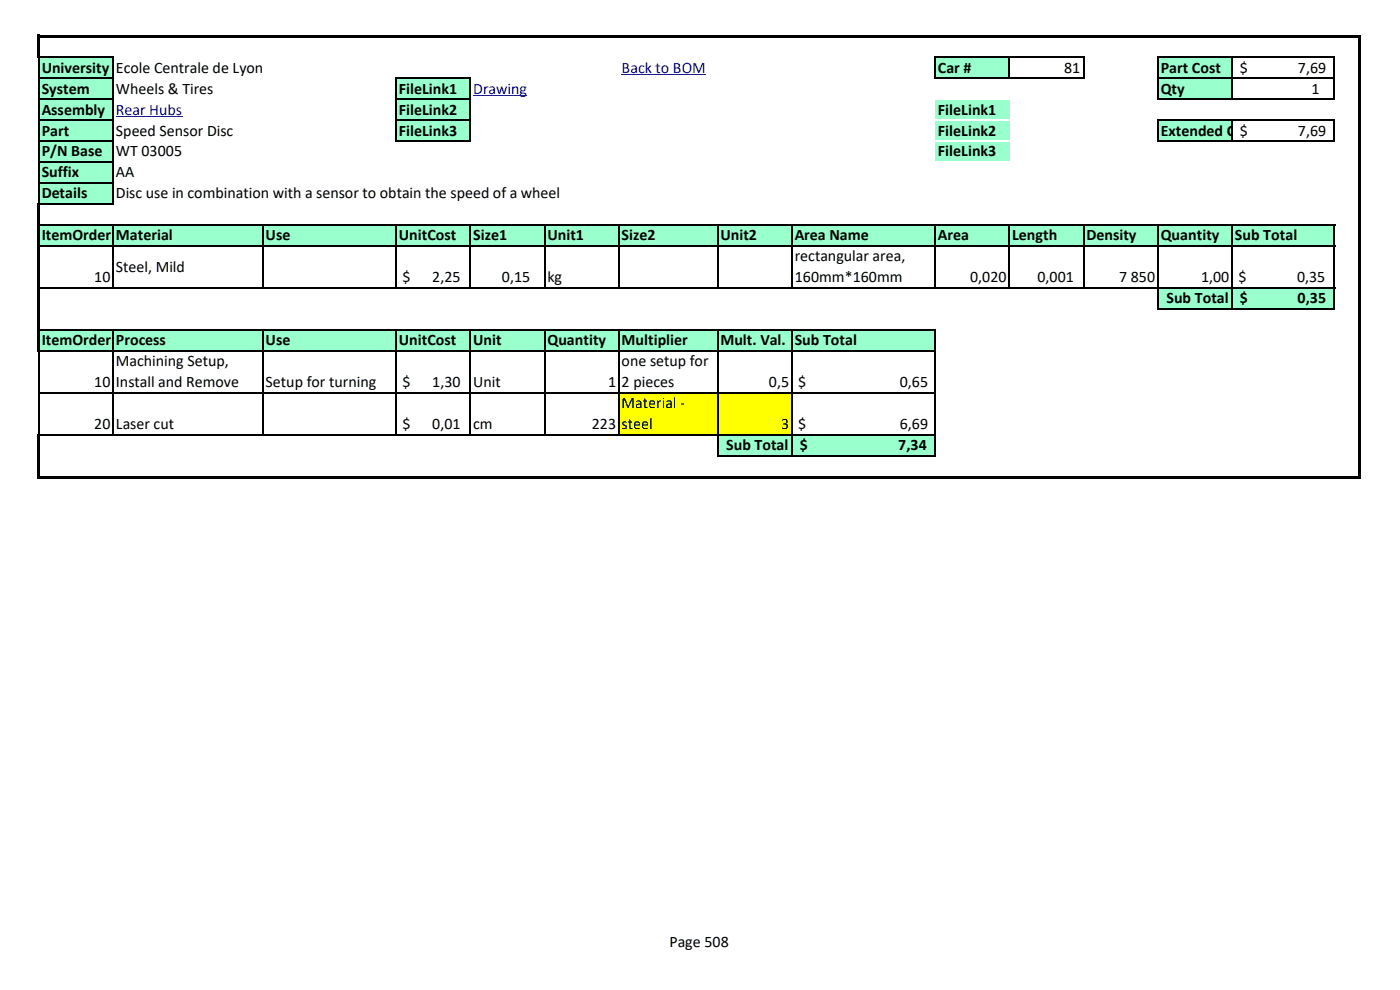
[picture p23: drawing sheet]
<svg xmlns="http://www.w3.org/2000/svg" width="297mm" height="210mm" viewBox="0 0 297 210" stroke-linecap="round" stroke-linejoin="round" font-family="sans-serif">
<defs><g id="words">
<g font-size="3.4">
<text x="8.8" y="15.4">University</text>
<text x="24.6" y="15.4">Ecole Centrale de Lyon</text>
<text x="199" y="15.4">Car #</text>
<text x="225.8" y="15.4">81</text>
<text x="246.2" y="15.4">Part Cost</text>
<text x="263" y="15.4">$</text>
<text x="275.4" y="15.4">7,69</text>
<text x="8.8" y="19.9">System</text>
<text x="24.6" y="19.9">Wheels &amp; Tires</text>
<text x="84.6" y="19.9">FileLink1</text>
<text x="246.2" y="19.9">Qty</text>
<text x="278.2" y="19.9">1</text>
<text x="8.8" y="24.3">Assembly</text>
<text x="8.8" y="28.8">Part</text>
<text x="24.6" y="28.8">Speed Sensor Disc</text>
<text x="84.6" y="24.3">FileLink2</text>
<text x="84.6" y="28.8">FileLink3</text>
<text x="199" y="24.3">FileLink1</text>
<text x="199" y="28.8">FileLink2</text>
<text x="246.2" y="28.8">Extended Cost</text>
<text x="263" y="28.8">$</text>
<text x="275.4" y="28.8">7,69</text>
<text x="8.8" y="33.2">P/N Base</text>
<text x="24.6" y="33.2">WT 03005</text>
<text x="199" y="33.2">FileLink3</text>
<text x="8.8" y="37.6">Suffix</text>
<text x="24.6" y="37.6">AA</text>
<text x="8.8" y="42.1">Details</text>
<text x="24.6" y="42.1">Disc use in combination with a sensor to obtain the speed of a wheel</text>
<text x="8.8" y="51">ItemOrder</text>
<text x="24.6" y="51">Material</text>
<text x="56.4" y="51">Use</text>
<text x="84.6" y="51">UnitCost</text>
<text x="100.4" y="51">Size1</text>
<text x="116.1" y="51">Unit1</text>
<text x="131.9" y="51">Size2</text>
<text x="152.8" y="51">Unit2</text>
<text x="168.6" y="51">Area Name</text>
<text x="199" y="51">Area</text>
<text x="214.7" y="51">Length</text>
<text x="230.5" y="51">Density</text>
<text x="246.2" y="51">Quantity</text>
<text x="262" y="51">Sub Total</text>
<text x="20" y="59.8">10</text>
<text x="24.6" y="57.7">Steel, Mild</text>
<text x="85.4" y="59.8">$</text>
<text x="91.7" y="59.8">2,25</text>
<text x="106.5" y="59.8">0,15</text>
<text x="116.1" y="59.8">kg</text>
<text x="168.6" y="55.4">rectangular area,</text>
<text x="168.6" y="59.8">160mm*160mm</text>
<text x="205.8" y="59.8">0,020</text>
<text x="220.1" y="59.8">0,001</text>
<text x="237.4" y="59.8">7 850</text>
<text x="254.8" y="59.8">1,00</text>
<text x="262.8" y="59.8">$</text>
<text x="275.2" y="59.8">0,35</text>
<text x="247.5" y="64.4">Sub Total</text>
<text x="263.1" y="64.4">$</text>
<text x="275.3" y="64.4">0,35</text>
<text x="8.8" y="73.3">ItemOrder</text>
<text x="24.6" y="73.3">Process</text>
<text x="24.6" y="77.7">Machining Setup,</text>
<text x="56.4" y="73.3">Use</text>
<text x="84.6" y="73.3">UnitCost</text>
<text x="100.4" y="73.3">Unit</text>
<text x="116.1" y="73.3">Quantity</text>
<text x="131.9" y="73.3">Multiplier</text>
<text x="131.9" y="77.7">one setup for</text>
<text x="152.8" y="73.3">Mult. Val.</text>
<text x="168.6" y="73.3">Sub Total</text>
<text x="20" y="82.1">10</text>
<text x="24.6" y="82.1">Install and Remove</text>
<text x="56.4" y="82.1">Setup for turning</text>
<text x="85.4" y="82.1">$</text>
<text x="91.7" y="82.1">1,30</text>
<text x="100.4" y="82.1">Unit</text>
<text x="129" y="82.1">1</text>
<text x="131.9" y="82.1">2 pieces</text>
<text x="163.1" y="82.1">0,5</text>
<text x="169.4" y="82.1">$</text>
<text x="190.9" y="82.1">0,65</text>
<text x="131.9" y="86.6">Material -</text>
<text x="20" y="91">20</text>
<text x="24.6" y="91">Laser cut</text>
<text x="85.4" y="91">$</text>
<text x="91.7" y="91">0,01</text>
<text x="100.4" y="91">cm</text>
<text x="125.5" y="91">223</text>
<text x="131.9" y="91">steel</text>
<text x="154.1" y="95.6">Sub Total</text>
<text x="165.7" y="91">3</text>
<text x="169.4" y="91">$</text>
<text x="169.7" y="95.6">$</text>
<text x="190.6" y="95.6">7,34</text>
<text x="190.9" y="91">6,69</text>
<text x="142" y="201">Page 508</text>
</g>
<g font-size="3.4" fill="#00f">
<text x="131.9" y="15.4">Back to BOM</text>
<text x="100.4" y="19.9">Drawing</text>
<text x="24.6" y="24.3">Rear Hubs</text>
</g>
</g></defs>
<g fill="#9fc">
<path d="M8.3 12.1h15.7v4.5h-15.7z" fill-rule="evenodd"/>
<path d="M198.4 12.1h15.7v4.5h-15.7z" fill-rule="evenodd"/>
<path d="M245.6 12.1h15.8v4.5h-15.8z" fill-rule="evenodd"/>
<path d="M8.3 16.6h15.7v4.4h-15.7z" fill-rule="evenodd"/>
<path d="M84 16.6h15.8v4.4h-15.8z" fill-rule="evenodd"/>
<path d="M245.6 16.6h15.8v4.4h-15.8z" fill-rule="evenodd"/>
<path d="M8.3 21h15.7v8.9h-15.7z" fill-rule="evenodd"/>
<path d="M84 21h15.8v8.9h-15.8z" fill-rule="evenodd"/>
<path d="M198.4 21h15.7v8.9h-15.7z" fill-rule="evenodd"/>
<path d="M245.6 25.4h15.8v4.5h-15.8z" fill-rule="evenodd"/>
<path d="M8.3 29.9h15.7v4.5h-15.7z" fill-rule="evenodd"/>
<path d="M198.4 29.9h15.7v4.5h-15.7z" fill-rule="evenodd"/>
<path d="M8.3 34.3h15.7v9h-15.7z" fill-rule="evenodd"/>
<path d="M8.3 47.7h274.8v4.5h-274.8z" fill-rule="evenodd"/>
<path d="M245.6 61.1h37.5v4.4h-37.5z" fill-rule="evenodd"/>
<path d="M8.3 70h190.1v4.4h-190.1z" fill-rule="evenodd"/>
</g>
<path d="M131.3 83.3h36.7v9h-36.7z" fill-rule="evenodd" fill="#ff0"/>
<path d="M152.2 92.3h46.2v4.4h-46.2z" fill-rule="evenodd" fill="#9fc"/>
<path d="M131.9 15.9h17.9M24.6 24.8h14.1M100.4 20.3h11.4" fill="none" stroke="#00f" stroke-width=".21"/>
<path d="M7.9 7.4h.6v4.9h-.6z" fill-rule="evenodd" fill="#000"/>
<path d="M8.4 16.6h15.7M8.5 12.1h15.6M84.2 16.6h15.7M198.5 12.1h31.5M198.5 16.6h31.5M8.4 21h15.7M84.2 21h15.7" fill="none" stroke="#000" stroke-width=".3"/>
<path d="M198.4 20.9h15.7v.3h-15.7z" fill-rule="evenodd" fill="#fff"/>
<path d="M8.4 25.5h15.7M84.2 25.5h15.7" fill="none" stroke="#000" stroke-width=".3"/>
<path d="M198.4 25.3h15.7v.3h-15.7z" fill-rule="evenodd" fill="#fff"/>
<path d="M245.6 12v9.2M261.4 12.3v8.9M283.1 12.3v8.9M8.4 29.9h15.7M84.2 29.9h15.7" fill="none" stroke="#000" stroke-width=".3"/>
<path d="M198.4 29.8h15.7v.3h-15.7z" fill-rule="evenodd" fill="#fff"/>
<g fill="none" stroke="#000" stroke-width=".3">
<path d="M8.2 12.3v30.8M24 12.3v31.1M84 16.4v13.7M99.8 16.7v13.4M198.4 12v4.7M214.1 12.3v4.4M229.9 12.3v4.4M245.8 12.1h37.5M245.8 16.6h37.5M8.4 34.4h15.7M245.6 25.3v4.8M245.8 21h37.5"/>
<path d="M245.8 25.5h37.5M245.8 29.9h37.5M261.4 25.6v4.5M283.1 25.6v4.5M24 47.8v13.4M55.7 47.8v13.4M84 47.8v13.4M99.8 47.8v13.4M115.5 47.8v13.4M131.3 47.8v13.4M152.2 47.8v13.4M168 47.8v13.4"/>
<path d="M198.4 47.8v13.4M214.1 47.8v13.4M229.9 47.8v13.4M245.6 47.8v17.9M261.4 47.8v17.9M283.1 47.8v17.9M8.2 74.6v17.5M24 70.1v22.3M55.7 70.1v22.3M84 70.1v22.3M99.8 70.1v22.3M115.5 70.1v22.3"/>
<path d="M131.3 70.1v22.3M152.2 70.1v26.8M168 70.1v26.8M198.4 70.1v26.8"/>
</g>
<g fill="#000">
<path d="M8.5 7.4h280.3v.6h-280.3z" fill-rule="evenodd"/>
<path d="M7.9 43.1h.6v31.5h-.6z" fill-rule="evenodd"/>
<path d="M7.9 92.1h.6v9.6h-.6z" fill-rule="evenodd"/>
<path d="M288.2 8h.6v93.7h-.6z" fill-rule="evenodd"/>
</g>
<path d="M198.4 34.2h15.7v.3h-15.7z" fill-rule="evenodd" fill="#fff"/>
<path d="M8.4 38.8h15.7M8.5 43.3h15.6M8.5 47.7h274.8M8.5 52.1h274.8M8.5 61.1h274.8M8.5 70h190M8.5 74.4h190M245.8 65.5h37.5M8.4 83.4h190.1M8.5 92.3h190M152.4 96.7h46.1" fill="none" stroke="#000" stroke-width=".3"/>
<path d="M8.5 101.1h280.3v.6h-280.3z" fill-rule="evenodd" fill="#000"/>
<use href="#words"/>
</svg>
